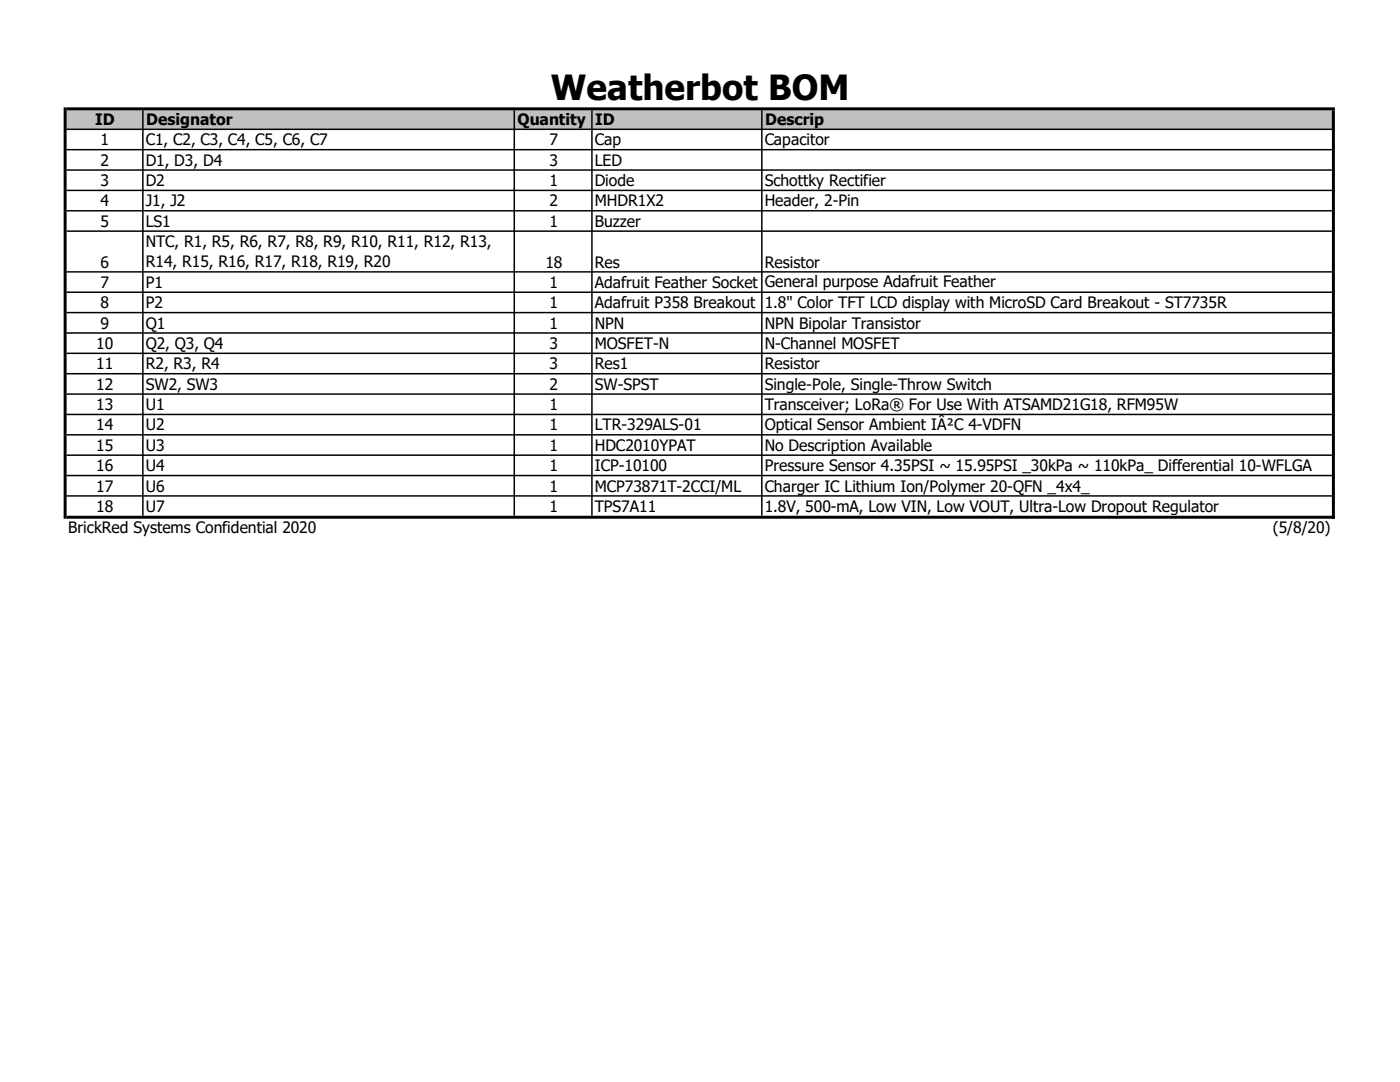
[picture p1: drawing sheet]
<svg xmlns="http://www.w3.org/2000/svg" width="279mm" height="216mm" viewBox="0 0 279 216" stroke-linecap="round" stroke-linejoin="round" font-family="sans-serif">
<defs><g id="words">
<text font-size="6.9" x="109.9" y="19.9">Weatherbot BOM</text>
<g font-size="3.1">
<text x="19" y="24.9">ID</text>
<text x="20.1" y="29">1</text>
<text x="29.1" y="29">C1, C2, C3, C4, C5, C6, C7</text>
<text x="29.2" y="24.9">Designator</text>
<text x="103.3" y="24.9">Quantity</text>
<text x="109.7" y="29">7</text>
<text x="118.7" y="29">Cap</text>
<text x="118.8" y="24.9">ID</text>
<text x="152.6" y="29">Capacitor</text>
<text x="152.7" y="24.9">Descrip</text>
<text x="20.1" y="33.1">2</text>
<text x="29.1" y="33.1">D1, D3, D4</text>
<text x="109.7" y="33.1">3</text>
<text x="118.7" y="33.1">LED</text>
<text x="20.1" y="37.1">3</text>
<text x="20.1" y="41.2">4</text>
<text x="29.1" y="37.1">D2</text>
<text x="29.1" y="41.2">J1, J2</text>
<text x="109.7" y="37.1">1</text>
<text x="109.7" y="41.2">2</text>
<text x="118.7" y="37.1">Diode</text>
<text x="118.7" y="41.2">MHDR1X2</text>
<text x="152.6" y="37.1">Schottky Rectifier</text>
<text x="152.6" y="41.2">Header, 2-Pin</text>
<text x="20.1" y="45.3">5</text>
<text x="29.1" y="45.3">LS1</text>
<text x="109.7" y="45.3">1</text>
<text x="118.7" y="45.3">Buzzer</text>
<text x="20.1" y="53.4">6</text>
<text x="29.1" y="49.2">NTC, R1, R5, R6, R7, R8, R9, R10, R11, R12, R13,</text>
<text x="29.1" y="53.3">R14, R15, R16, R17, R18, R19, R20</text>
<text x="108.8" y="53.4">18</text>
<text x="118.7" y="53.4">Res</text>
<text x="152.6" y="53.4">Resistor</text>
<text x="20.1" y="57.4">7</text>
<text x="29.1" y="57.4">P1</text>
<text x="109.7" y="57.4">1</text>
<text x="118.7" y="57.4">Adafruit Feather Socket</text>
<text x="152.6" y="57.4">General purpose Adafruit Feather</text>
<text x="20.1" y="61.5">8</text>
<text x="20.1" y="65.6">9</text>
<text x="29.1" y="61.5">P2</text>
<text x="29.1" y="65.6">Q1</text>
<text x="109.7" y="61.5">1</text>
<text x="109.7" y="65.6">1</text>
<text x="118.7" y="61.5">Adafruit P358 Breakout</text>
<text x="118.7" y="65.6">NPN</text>
<text x="152.6" y="61.5">1.8&quot; Color TFT LCD display with MicroSD Card Breakout - ST7735R</text>
<text x="152.6" y="65.6">NPN Bipolar Transistor</text>
<text x="19.2" y="69.6">10</text>
<text x="29.1" y="69.6">Q2, Q3, Q4</text>
<text x="109.7" y="69.6">3</text>
<text x="118.7" y="69.6">MOSFET-N</text>
<text x="152.6" y="69.6">N-Channel MOSFET</text>
<text x="19.2" y="73.7">11</text>
<text x="19.2" y="77.8">12</text>
<text x="29.1" y="73.7">R2, R3, R4</text>
<text x="29.1" y="77.8">SW2, SW3</text>
<text x="109.7" y="73.7">3</text>
<text x="109.7" y="77.8">2</text>
<text x="118.7" y="73.7">Res1</text>
<text x="118.7" y="77.8">SW-SPST</text>
<text x="152.6" y="73.7">Resistor</text>
<text x="152.6" y="77.8">Single-Pole, Single-Throw Switch</text>
<text x="19.2" y="81.8">13</text>
<text x="29.1" y="81.8">U1</text>
<text x="109.7" y="81.8">1</text>
<text x="152.6" y="81.7">Transceiver; LoRa® For Use With ATSAMD21G18, RFM95W</text>
<text x="19.2" y="85.9">14</text>
<text x="19.2" y="90">15</text>
<text x="29.1" y="85.9">U2</text>
<text x="29.1" y="90">U3</text>
<text x="109.7" y="85.9">1</text>
<text x="109.7" y="90">1</text>
<text x="118.7" y="85.9">LTR-329ALS-01</text>
<text x="118.7" y="90">HDC2010YPAT</text>
<text x="152.6" y="85.9">Optical Sensor Ambient IÂ²C 4-VDFN</text>
<text x="152.6" y="90">No Description Available</text>
<text x="19.2" y="94">16</text>
<text x="29.1" y="94">U4</text>
<text x="109.7" y="94">1</text>
<text x="118.7" y="94">ICP-10100</text>
<text x="152.6" y="94">Pressure Sensor 4.35PSI ~ 15.95PSI _30kPa ~ 110kPa_ Differential 10-WFLGA</text>
<text x="19.2" y="98.1">17</text>
<text x="29.1" y="98.1">U6</text>
<text x="109.7" y="98.1">1</text>
<text x="118.7" y="98.1">MCP73871T-2CCI/ML</text>
<text x="152.6" y="98.1">Charger IC Lithium Ion/Polymer 20-QFN _4x4_</text>
<text x="13.6" y="106.4">BrickRed Systems Confidential 2020</text>
<text x="19.2" y="102.1">18</text>
<text x="29.1" y="102.1">U7</text>
<text x="109.7" y="102.1">1</text>
<text x="118.7" y="102.1">TPS7A11</text>
<text x="152.6" y="102.1">1.8V, 500-mA, Low VIN, Low VOUT, Ultra-Low Dropout Regulator</text>
<text x="254" y="106.4">(5/8/20)</text>
</g>
</g></defs>
<path d="M13.2 21.7h252.9v4.1h-252.9z" fill="#c0c0c0"/>
<g fill="#000">
<path d="M12.7 21.4h.6v82.1h-.6zM28.4 22h.3v80.9h-.3zM102.5 22h.3v80.9h-.3zM118 22h.3v80.9h-.3zM151.9 22h.3v80.9h-.3zM265.8 22h.6v81.5h-.6z" fill-rule="evenodd"/>
<path d="M13.3 21.4h253.1v.6h-253.1zM13.3 25.7h252.5v.3h-252.5zM13.3 29.7h252.5v.3h-252.5zM13.3 33.8h252.5v.3h-252.5zM13.3 37.8h252.5v.3h-252.5zM13.3 41.9h252.5v.3h-252.5zM13.3 46h252.5v.3h-252.5zM13.3 54.1h252.5v.3h-252.5zM13.3 58.2h252.5v.3h-252.5zM13.3 62.2h252.5v.3h-252.5zM13.3 66.3h252.5v.3h-252.5zM13.3 70.4h252.5v.3h-252.5zM13.3 74.4h252.5v.3h-252.5zM13.3 78.5h252.5v.3h-252.5zM13.3 82.5h252.5v.3h-252.5zM13.3 86.6h252.5v.3h-252.5zM13.3 90.7h252.5v.3h-252.5zM13.3 94.7h252.5v.3h-252.5zM13.3 98.8h252.5v.3h-252.5zM13.3 102.9h253.1v.6h-253.1z" fill-rule="evenodd"/>
</g>
<use href="#words"/>
</svg>
